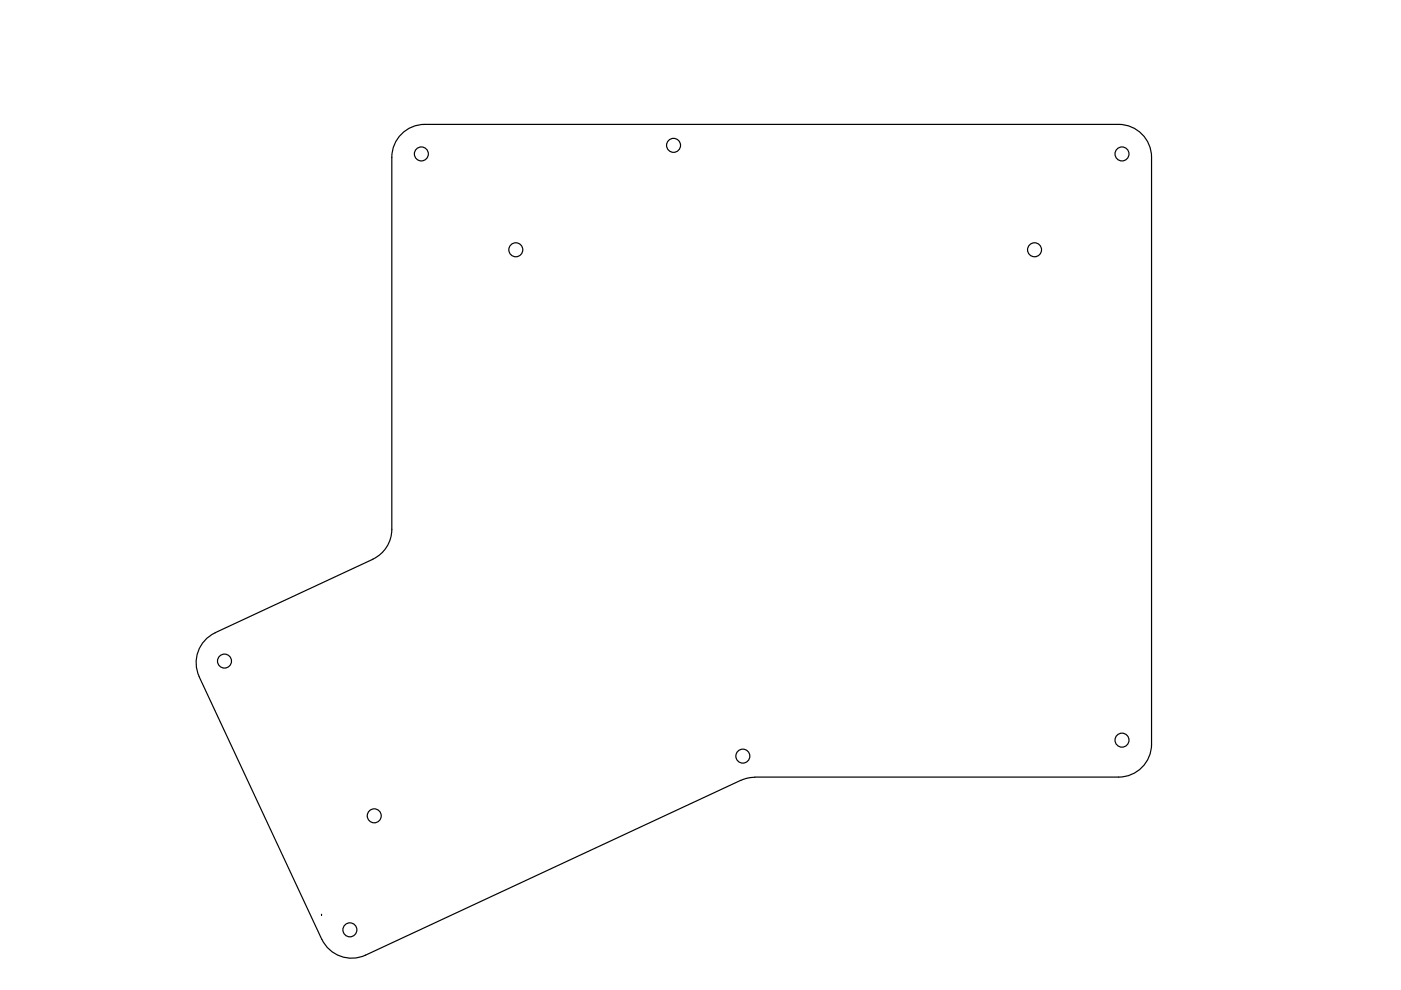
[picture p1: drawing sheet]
<svg xmlns="http://www.w3.org/2000/svg" width="297mm" height="210mm" viewBox="0 0 297 210" stroke-linecap="round" stroke-linejoin="round" font-family="sans-serif">
<g fill="none" stroke="#000" stroke-width=".25">
<path d="M45.6 134.2l33.4-15.6a7 7 0 0 0 4.1-6.4v-78.8a7 7 0 0 1 7-7h147.1a7 7 0 0 1 7 7v124.4a7 7 0 0 1-7 7h-77.2M45.6 134.2a7 7 0 0 0-3.4 9.3M42.2 143.5l26 55.6a7 7 0 0 0 9.3 3.4M157.1 165.4l-79.6 37.1M160 164.8l-1.5 .2-1.4 .5M68.2 194.1h.1"/>
<circle cx="89.3" cy="32.6" r="1.48"/>
<circle cx="142.8" cy="30.8" r="1.48"/>
<circle cx="237.9" cy="32.6" r="1.48"/>
<circle cx="109.4" cy="53" r="1.48"/>
<circle cx="219.3" cy="53" r="1.48"/>
<circle cx="47.6" cy="140.2" r="1.48"/>
<circle cx="237.9" cy="156.9" r="1.48"/>
<circle cx="79.3" cy="173" r="1.48"/>
<circle cx="157.5" cy="160.3" r="1.48"/>
<circle cx="74.2" cy="197.1" r="1.48"/>
</g>
</svg>
